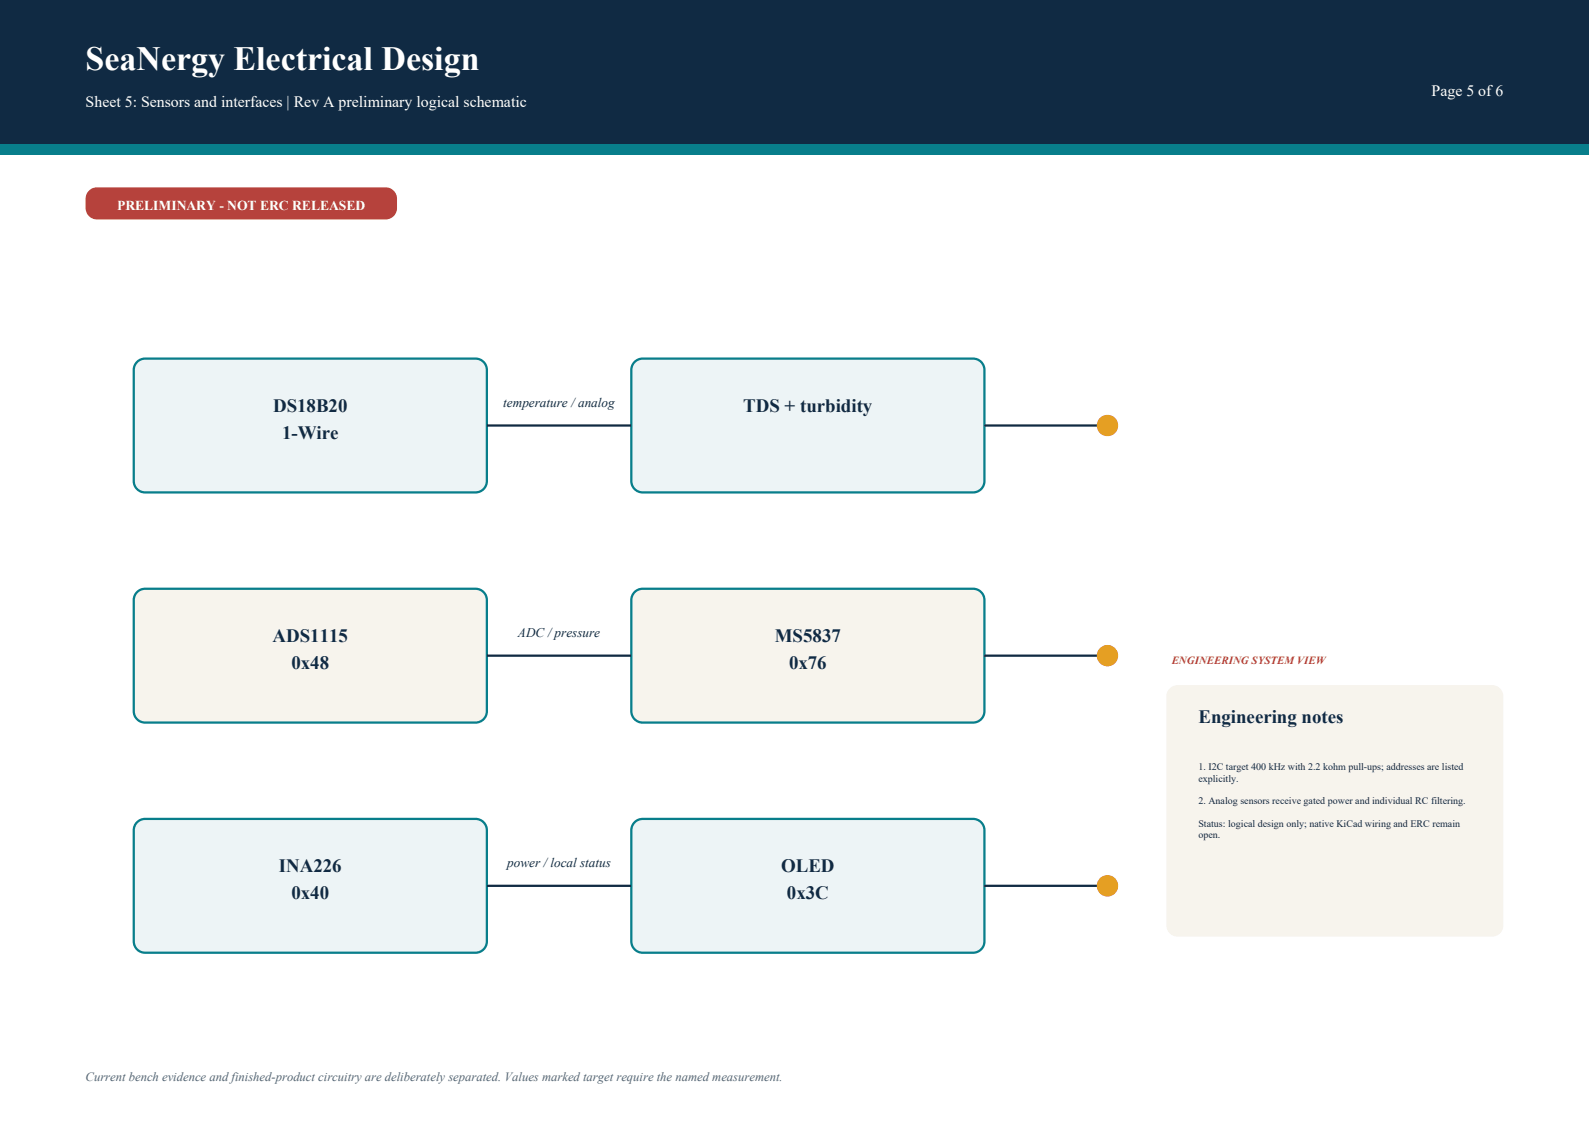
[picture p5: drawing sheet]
<svg xmlns="http://www.w3.org/2000/svg" width="297mm" height="210mm" viewBox="0 0 297 210" stroke-linecap="round" stroke-linejoin="round" font-family="sans-serif">
<defs><g id="words">
<text font-size="6.3" fill="#fff" x="16" y="13">SeaNergy Electrical Design</text>
<g font-size="3.5" fill="#102a43">
<text x="51" y="77">DS18B20</text>
<text x="138.9" y="77">TDS + turbidity</text>
<text x="52.7" y="82">1-Wire</text>
<text x="50.9" y="120">ADS1115</text>
<text x="144.8" y="120">MS5837</text>
<text x="54.5" y="125">0x48</text>
<text x="147.5" y="125">0x76</text>
<text x="224" y="135">Engineering notes</text>
<text x="52.1" y="163">INA226</text>
<text x="146" y="163">OLED</text>
<text x="54.5" y="168">0x40</text>
<text x="147.1" y="168">0x3C</text>
</g>
<g font-size="3" fill="#fff">
<text x="267.6" y="18">Page 5 of 6</text>
<text x="16" y="20">Sheet 5: Sensors and interfaces | Rev A preliminary logical schematic</text>
</g>
<text font-size="2.5" fill="#fff" x="21.9" y="39.2">PRELIMINARY - NOT ERC RELEASED</text>
<g font-size="2.5" fill="#102a43">
<text x="94.1" y="76">temperature / analog</text>
<text x="96.8" y="119">ADC / pressure</text>
<text x="94.8" y="162">power / local status</text>
</g>
<text font-size="2.4" fill="#566573" x="16" y="202">Current bench evidence and finished-product circuitry are deliberately separated. Values marked target require the named measurement.</text>
<text font-size="2" fill="#b6423c" x="219" y="124">ENGINEERING SYSTEM VIEW</text>
<g font-size="1.9" fill="#1d2733">
<text x="224" y="143.9">1. I2C target 400 kHz with 2.2 kohm pull-ups; addresses are listed</text>
<text x="224" y="146.1">explicitly.</text>
<text x="224" y="150.2">2. Analog sensors receive gated power and individual RC filtering.</text>
<text x="224" y="154.4">Status: logical design only; native KiCad wiring and ERC remain</text>
<text x="224" y="156.6">open.</text>
</g>
</g></defs>
<path d="M0 0h297v27h-297z" fill-rule="evenodd" fill="#102a43"/>
<path d="M0 27h297v2h-297z" fill-rule="evenodd" fill="#087e8b"/>
<path d="M16.6 35.6l1-.5 .5-.1h54a2.12 2.12 0 0 1 2.1 2.1 3.5 3.5 0 0 1-.6 3.3l-.9 .5-.6 .1h-54a2.12 2.12 0 0 1-2.1-2.1 3.5 3.5 0 0 1 .6-3.3z" fill-rule="evenodd" fill="#b6423c"/>
<g fill="#edf4f6" stroke="#087e8b" stroke-width=".42">
<path d="M25.6 67.6l1-.5 .5-.1h61.8a2.12 2.12 0 0 1 2.1 2.1v20.8a2.12 2.12 0 0 1-2.1 2.1h-61.8a2.12 2.12 0 0 1-2.1-2.1v-20.8l.1-.5z" fill-rule="evenodd"/>
<path d="M118.6 67.6l1-.5 .5-.1h61.8a2.12 2.12 0 0 1 2.1 2.1v20.8a2.12 2.12 0 0 1-2.1 2.1h-61.8a2.12 2.12 0 0 1-2.1-2.1v-20.8l.1-.5z" fill-rule="evenodd"/>
</g>
<path d="M91 79.5h27M184 79.5h23" fill="none" stroke="#102a43" stroke-width=".42"/>
<circle cx="207" cy="79.5" r="2" fill="#e59f23"/>
<g fill="#f7f4ed" stroke="#087e8b" stroke-width=".42">
<path d="M25.6 110.6l1-.5 .5-.1h61.8a2.12 2.12 0 0 1 2.1 2.1v20.8a2.12 2.12 0 0 1-2.1 2.1h-61.8a2.12 2.12 0 0 1-2.1-2.1v-20.8l.1-.5z" fill-rule="evenodd"/>
<path d="M118.6 110.6l1-.5 .5-.1h61.8a2.12 2.12 0 0 1 2.1 2.1v20.8a2.12 2.12 0 0 1-2.1 2.1h-61.8a2.12 2.12 0 0 1-2.1-2.1v-20.8l.1-.5z" fill-rule="evenodd"/>
</g>
<path d="M91 122.5h27M184 122.5h23" fill="none" stroke="#102a43" stroke-width=".42"/>
<circle cx="207" cy="122.5" r="2" fill="#e59f23"/>
<g fill="#edf4f6" stroke="#087e8b" stroke-width=".42">
<path d="M25.6 153.6l1-.5 .5-.1h61.8a2.12 2.12 0 0 1 2.1 2.1v20.8a2.12 2.12 0 0 1-2.1 2.1h-61.8a2.12 2.12 0 0 1-2.1-2.1v-20.8l.1-.5z" fill-rule="evenodd"/>
<path d="M118.6 153.6l1-.5 .5-.1h61.8a2.12 2.12 0 0 1 2.1 2.1v20.8a2.12 2.12 0 0 1-2.1 2.1h-61.8a2.12 2.12 0 0 1-2.1-2.1v-20.8l.1-.5z" fill-rule="evenodd"/>
</g>
<path d="M91 165.5h27M184 165.5h23" fill="none" stroke="#102a43" stroke-width=".42"/>
<circle cx="207" cy="165.5" r="2" fill="#e59f23"/>
<path d="M218.6 128.6l1-.5 .5-.1h58.8a2.12 2.12 0 0 1 2.1 2.1v42.8a2.12 2.12 0 0 1-2.1 2.1h-58.8a2.12 2.12 0 0 1-2.1-2.1v-42.8l.1-.5z" fill-rule="evenodd" fill="#f7f4ed"/>
<use href="#words"/>
</svg>
